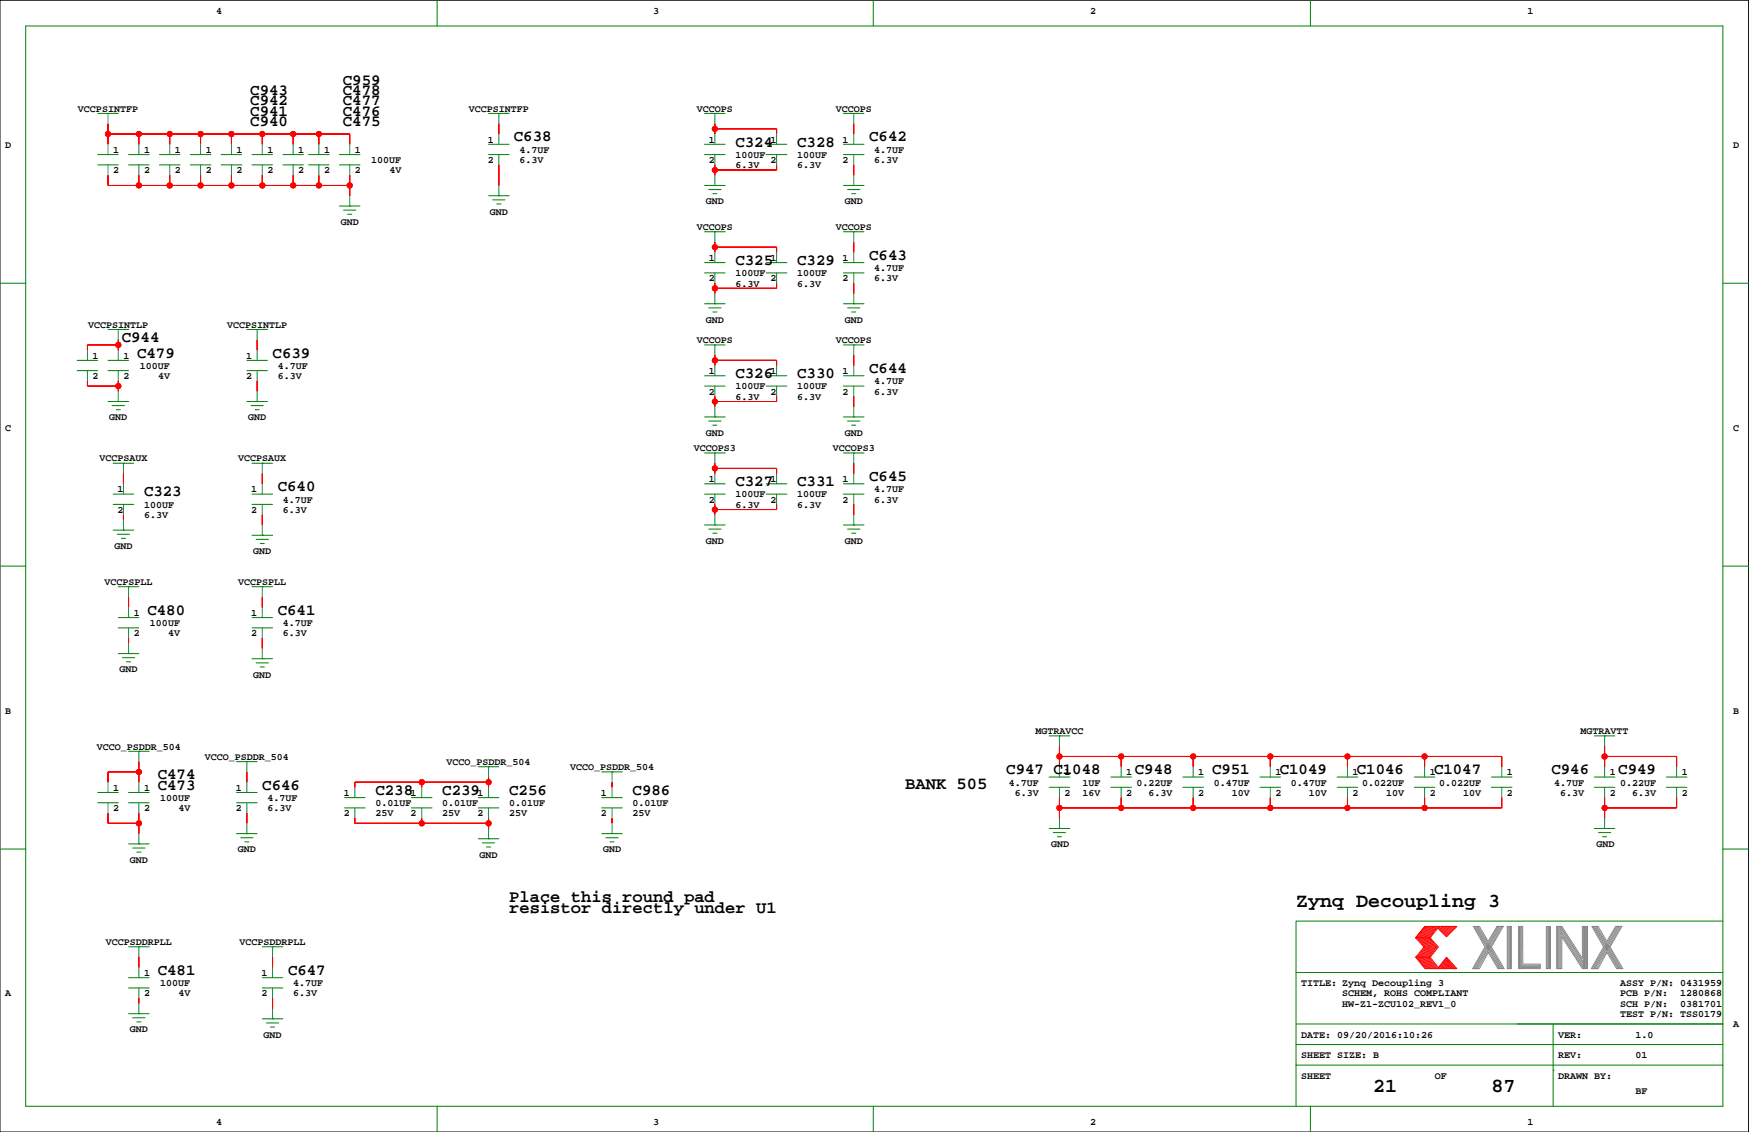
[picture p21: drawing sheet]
<svg xmlns="http://www.w3.org/2000/svg" width="432mm" height="279mm" viewBox="0 0 432 279" stroke-linecap="round" stroke-linejoin="round" font-family="sans-serif">
<defs><g id="words">
<g font-size="4.9">
<text x="320" y="223.9">Zynq Decoupling 3</text>
<text x="339" y="269.6">21</text>
<text x="368.2" y="269.6">87</text>
</g>
<g font-size="4.2">
<text x="223.5" y="194.8">BANK 505</text>
<text x="125.7" y="222.7">Place this round pad</text>
<text x="125.7" y="225.3">resistor directly under U1</text>
</g>
<g font-size="3.9">
<text x="61.8" y="23.5">C943</text>
<text x="84.6" y="23.5">C478</text>
<text x="84.6" y="21">C959</text>
<text x="61.8" y="28.6">C941</text>
<text x="61.8" y="26">C942</text>
<text x="84.6" y="28.6">C476</text>
<text x="84.6" y="26">C477</text>
<text x="61.8" y="31.1">C940</text>
<text x="84.6" y="31.1">C475</text>
<text x="126.9" y="34.9">C638</text>
<text x="214.6" y="34.9">C642</text>
<text x="181.6" y="36.2">C324</text>
<text x="196.8" y="36.2">C328</text>
<text x="181.6" y="65.4">C325</text>
<text x="196.8" y="65.4">C329</text>
<text x="214.6" y="64.1">C643</text>
<text x="30" y="84.4">C944</text>
<text x="33.9" y="88.3">C479</text>
<text x="67.3" y="88.3">C639</text>
<text x="181.6" y="93.3">C326</text>
<text x="196.8" y="93.3">C330</text>
<text x="214.6" y="92.1">C644</text>
<text x="181.6" y="120">C327</text>
<text x="196.8" y="120">C331</text>
<text x="214.6" y="118.7">C645</text>
<text x="35.6" y="122.5">C323</text>
<text x="68.6" y="121.3">C640</text>
<text x="36.4" y="151.7">C480</text>
<text x="68.6" y="151.7">C641</text>
<text x="248.4" y="191.1">C947 C1048</text>
<text x="280.2" y="191.1">C948</text>
<text x="299.2" y="191.1">C951</text>
<text x="315.9" y="191.1">C1049</text>
<text x="335" y="191.1">C1046</text>
<text x="354" y="191.1">C1047</text>
<text x="383" y="191.1">C946</text>
<text x="399.5" y="191.1">C949</text>
<text x="38.9" y="194.9">C473</text>
<text x="38.9" y="192.4">C474</text>
<text x="64.8" y="194.9">C646</text>
<text x="92.7" y="196.2">C238</text>
<text x="109.2" y="196.2">C239</text>
<text x="125.7" y="196.2">C256</text>
<text x="156.2" y="196.2">C986</text>
<text x="38.9" y="240.6">C481</text>
<text x="71.1" y="240.6">C647</text>
</g>
<g font-size="2.5">
<text x="53.3" y="3.4">4</text>
<text x="161.3" y="3.4">3</text>
<text x="269.2" y="3.4">2</text>
<text x="377.1" y="3.4">1</text>
<text x="19.3" y="27.6">VCCPSINTFP</text>
<text x="115.8" y="27.6">VCCPSINTFP</text>
<text x="172" y="27.6">VCCOPS</text>
<text x="206.3" y="27.6">VCCOPS</text>
<text x="120.4" y="35.2">1</text>
<text x="175" y="35.2">1</text>
<text x="190.2" y="35.2">1</text>
<text x="208" y="35.2">1</text>
<text x="1.3" y="36.4">D</text>
<text x="27.9" y="37.7">1</text>
<text x="35.6" y="37.7">1</text>
<text x="43.2" y="37.7">1</text>
<text x="50.8" y="37.7">1</text>
<text x="58.4" y="37.7">1</text>
<text x="66" y="37.7">1</text>
<text x="73.6" y="37.7">1</text>
<text x="80" y="37.7">1</text>
<text x="87.6" y="37.7">1</text>
<text x="91.6" y="40.3">100UF</text>
<text x="120.4" y="40.3">2</text>
<text x="128.2" y="37.7">4.7UF</text>
<text x="128.2" y="40.3">6.3V</text>
<text x="175" y="40.3">2</text>
<text x="181.6" y="39">100UF</text>
<text x="181.6" y="41.5">6.3V</text>
<text x="190.2" y="40.3">2</text>
<text x="196.8" y="41.5">6.3V</text>
<text x="196.8" y="39">100UF</text>
<text x="208" y="40.3">2</text>
<text x="215.9" y="40.3">6.3V</text>
<text x="215.9" y="37.7">4.7UF</text>
<text x="427.9" y="36.4">D</text>
<text x="27.9" y="42.8">2</text>
<text x="35.6" y="42.8">2</text>
<text x="43.2" y="42.8">2</text>
<text x="50.8" y="42.8">2</text>
<text x="58.4" y="42.8">2</text>
<text x="66" y="42.8">2</text>
<text x="73.6" y="42.8">2</text>
<text x="80" y="42.8">2</text>
<text x="87.6" y="42.8">2</text>
<text x="96.1" y="42.8">4V</text>
<text x="120.9" y="53">GND</text>
<text x="174.3" y="50.4">GND</text>
<text x="208.5" y="50.4">GND</text>
<text x="84.1" y="55.5">GND</text>
<text x="172" y="56.8">VCCOPS</text>
<text x="206.3" y="56.8">VCCOPS</text>
<text x="175" y="64.4">1</text>
<text x="190.2" y="64.4">1</text>
<text x="208" y="64.4">1</text>
<text x="175" y="69.5">2</text>
<text x="181.6" y="70.7">6.3V</text>
<text x="181.6" y="68.2">100UF</text>
<text x="190.2" y="69.5">2</text>
<text x="196.8" y="68.2">100UF</text>
<text x="196.8" y="70.7">6.3V</text>
<text x="208" y="69.5">2</text>
<text x="215.9" y="66.9">4.7UF</text>
<text x="215.9" y="69.5">6.3V</text>
<text x="21.8" y="80.9">VCCPSINTLP</text>
<text x="56.1" y="80.9">VCCPSINTLP</text>
<text x="174.3" y="79.6">GND</text>
<text x="208.5" y="79.6">GND</text>
<text x="22.9" y="88.5">1</text>
<text x="30.5" y="88.5">1</text>
<text x="60.7" y="88.5">1</text>
<text x="172" y="84.7">VCCOPS</text>
<text x="206.3" y="84.7">VCCOPS</text>
<text x="22.9" y="93.6">2</text>
<text x="30.5" y="93.6">2</text>
<text x="34.5" y="91">100UF</text>
<text x="39" y="93.6">4V</text>
<text x="60.7" y="93.6">2</text>
<text x="68.6" y="93.6">6.3V</text>
<text x="68.6" y="91">4.7UF</text>
<text x="175" y="92.3">1</text>
<text x="190.2" y="92.3">1</text>
<text x="208" y="92.3">1</text>
<text x="215.9" y="94.9">4.7UF</text>
<text x="175" y="97.4">2</text>
<text x="181.6" y="96.1">100UF</text>
<text x="181.6" y="98.7">6.3V</text>
<text x="190.2" y="97.4">2</text>
<text x="196.8" y="98.7">6.3V</text>
<text x="196.8" y="96.1">100UF</text>
<text x="208" y="97.4">2</text>
<text x="215.9" y="97.4">6.3V</text>
<text x="1.3" y="106.3">C</text>
<text x="27" y="103.7">GND</text>
<text x="61.3" y="103.7">GND</text>
<text x="174.3" y="107.5">GND</text>
<text x="208.5" y="107.5">GND</text>
<text x="427.9" y="106.3">C</text>
<text x="24.5" y="113.9">VCCPSAUX</text>
<text x="58.8" y="113.9">VCCPSAUX</text>
<text x="171.3" y="111.4">VCCOPS3</text>
<text x="205.6" y="111.4">VCCOPS3</text>
<text x="175" y="119">1</text>
<text x="190.2" y="119">1</text>
<text x="208" y="119">1</text>
<text x="29" y="121.5">1</text>
<text x="35.6" y="125.3">100UF</text>
<text x="62" y="121.5">1</text>
<text x="69.8" y="124.1">4.7UF</text>
<text x="175" y="124.1">2</text>
<text x="181.6" y="125.3">6.3V</text>
<text x="181.6" y="122.8">100UF</text>
<text x="190.2" y="124.1">2</text>
<text x="196.8" y="122.8">100UF</text>
<text x="196.8" y="125.3">6.3V</text>
<text x="208" y="124.1">2</text>
<text x="215.9" y="121.5">4.7UF</text>
<text x="215.9" y="124.1">6.3V</text>
<text x="29" y="126.6">2</text>
<text x="35.6" y="127.9">6.3V</text>
<text x="62" y="126.6">2</text>
<text x="69.8" y="126.6">6.3V</text>
<text x="28.3" y="135.5">GND</text>
<text x="62.5" y="136.8">GND</text>
<text x="174.3" y="134.2">GND</text>
<text x="208.5" y="134.2">GND</text>
<text x="25.8" y="144.4">VCCPSPLL</text>
<text x="58.8" y="144.4">VCCPSPLL</text>
<text x="33" y="152">1</text>
<text x="37" y="154.5">100UF</text>
<text x="62" y="152">1</text>
<text x="69.8" y="154.5">4.7UF</text>
<text x="33" y="157.1">2</text>
<text x="41.5" y="157.1">4V</text>
<text x="62" y="157.1">2</text>
<text x="69.8" y="157.1">6.3V</text>
<text x="29.5" y="166">GND</text>
<text x="62.5" y="167.2">GND</text>
<text x="1.3" y="176.1">B</text>
<text x="427.9" y="176.1">B</text>
<text x="23.9" y="185">VCCO_PSDDR_504</text>
<text x="255.6" y="181.2">MGTRAVCC</text>
<text x="390.2" y="181.2">MGTRAVTT</text>
<text x="50.6" y="187.5">VCCO_PSDDR_504</text>
<text x="110.3" y="188.8">VCCO_PSDDR_504</text>
<text x="140.7" y="190.1">VCCO_PSDDR_504</text>
<text x="262.8" y="191.4">1</text>
<text x="278.1" y="191.4">1</text>
<text x="295.8" y="191.4">1</text>
<text x="314.9" y="191.4">1</text>
<text x="333.9" y="191.4">1</text>
<text x="353" y="191.4">1</text>
<text x="372" y="191.4">1</text>
<text x="397.4" y="191.4">1</text>
<text x="415.2" y="191.4">1</text>
<text x="27.9" y="195.2">1</text>
<text x="35.6" y="195.2">1</text>
<text x="39.6" y="197.7">100UF</text>
<text x="58.2" y="195.2">1</text>
<text x="66" y="197.7">4.7UF</text>
<text x="84.9" y="196.4">1</text>
<text x="101.4" y="196.4">1</text>
<text x="117.9" y="196.4">1</text>
<text x="148.3" y="196.4">1</text>
<text x="249.1" y="193.9">4.7UF</text>
<text x="250.6" y="196.4">6.3V</text>
<text x="262.8" y="196.4">2</text>
<text x="267.3" y="193.9">1UF</text>
<text x="267.3" y="196.4">16V</text>
<text x="278.1" y="196.4">2</text>
<text x="280.6" y="193.9">0.22UF</text>
<text x="283.6" y="196.4">6.3V</text>
<text x="295.8" y="196.4">2</text>
<text x="299.6" y="193.9">0.47UF</text>
<text x="304.1" y="196.4">10V</text>
<text x="314.9" y="196.4">2</text>
<text x="318.7" y="193.9">0.47UF</text>
<text x="323.1" y="196.4">10V</text>
<text x="333.9" y="196.4">2</text>
<text x="336.3" y="193.9">0.022UF</text>
<text x="342.2" y="196.4">10V</text>
<text x="353" y="196.4">2</text>
<text x="355.3" y="193.9">0.022UF</text>
<text x="361.2" y="196.4">10V</text>
<text x="372" y="196.4">2</text>
<text x="383.7" y="193.9">4.7UF</text>
<text x="385.1" y="196.4">6.3V</text>
<text x="397.4" y="196.4">2</text>
<text x="400" y="193.9">0.22UF</text>
<text x="402.9" y="196.4">6.3V</text>
<text x="415.2" y="196.4">2</text>
<text x="27.9" y="200.2">2</text>
<text x="35.6" y="200.2">2</text>
<text x="44.1" y="200.2">4V</text>
<text x="58.2" y="200.2">2</text>
<text x="66" y="200.2">6.3V</text>
<text x="84.9" y="201.5">2</text>
<text x="92.7" y="201.5">25V</text>
<text x="92.7" y="199">0.01UF</text>
<text x="101.4" y="201.5">2</text>
<text x="109.2" y="199">0.01UF</text>
<text x="109.2" y="201.5">25V</text>
<text x="117.9" y="201.5">2</text>
<text x="125.7" y="201.5">25V</text>
<text x="125.7" y="199">0.01UF</text>
<text x="148.3" y="201.5">2</text>
<text x="156.2" y="199">0.01UF</text>
<text x="156.2" y="201.5">25V</text>
<text x="259.5" y="209.1">GND</text>
<text x="394.1" y="209.1">GND</text>
<text x="32.1" y="212.9">GND</text>
<text x="58.7" y="210.4">GND</text>
<text x="118.4" y="211.7">GND</text>
<text x="148.9" y="210.4">GND</text>
<text x="26.1" y="233.3">VCCPSDDRPLL</text>
<text x="59.1" y="233.3">VCCPSDDRPLL</text>
<text x="1.3" y="245.9">A</text>
<text x="35.6" y="245.9">2</text>
<text x="35.6" y="240.9">1</text>
<text x="39.6" y="243.4">100UF</text>
<text x="44.1" y="245.9">4V</text>
<text x="64.5" y="240.9">1</text>
<text x="64.5" y="245.9">2</text>
<text x="72.4" y="243.4">4.7UF</text>
<text x="72.4" y="245.9">6.3V</text>
<text x="321.2" y="243.4">TITLE: Zynq Decoupling 3</text>
<text x="331.4" y="245.9">SCHEM, ROHS COMPLIANT</text>
<text x="400" y="245.9">PCB P/N:</text>
<text x="400" y="243.4">ASSY P/N: 0431959</text>
<text x="414.8" y="245.9">1280868</text>
<text x="331.4" y="248.5">HW-Z1-ZCU102_REV1_0</text>
<text x="400" y="251">TEST P/N: TSS0179</text>
<text x="400" y="248.5">SCH P/N:</text>
<text x="414.8" y="248.5">0381701</text>
<text x="32.1" y="254.8">GND</text>
<text x="65.1" y="256.1">GND</text>
<text x="321.2" y="256.1">DATE: 09/20/2016:10:26</text>
<text x="384.7" y="256.1">VER:</text>
<text x="403.8" y="256.1">1.0</text>
<text x="427.9" y="253.6">A</text>
<text x="321.2" y="261.2">SHEET SIZE: B</text>
<text x="384.7" y="261.2">REV:</text>
<text x="403.8" y="261.2">01</text>
<text x="321.2" y="266.3">SHEET</text>
<text x="354.2" y="266.3">OF</text>
<text x="384.7" y="266.3">DRAWN BY:</text>
<text x="403.8" y="270.1">BF</text>
<text x="53.3" y="277.7">4</text>
<text x="161.3" y="277.7">3</text>
<text x="269.2" y="277.7">2</text>
<text x="377.1" y="277.7">1</text>
</g>
</g></defs>
<path d="M0 .1h431.7v279.3h-431.7z" fill="none" stroke="#000" stroke-width=".25"/>
<g fill="none" stroke="#008000" stroke-width=".25">
<path d="M6.3 6.4h419.1v266.7h-419.1zM107.9 .1v6.3M215.6 .1v6.3M323.5 .1v6.3M24.1 28h5.1M24.1 38.2h5.1M26.7 28h.1M31.7 38.2h5.1M39.4 38.2h5M47 38.2h5.1M54.6 38.2h5.1M62.2 38.2h5.1"/>
<path d="M69.8 38.2h5.1M76.2 38.2h5.1M83.8 38.2h5.1M120.6 28h5.1M120.6 38.2h5.1M120.6 35.6h5.1M123.2 28h.1M174 28h5M174 38.2h5M174 35.6h5M176.5 28h.1M189.2 38.2h5.1"/>
<path d="M189.2 35.6h5.1M208.2 28h5.1M208.2 38.2h5.1M208.2 35.6h5.1M210.8 28h.1M24.1 40.7h5.1M31.7 40.7h5.1M39.4 40.7h5M47 40.7h5.1M54.6 40.7h5.1M62.2 40.7h5.1M69.8 40.7h5.1"/>
<path d="M76.2 40.7h5.1M83.8 50.9h5.1M83.8 40.7h5.1M84.8 51.9h3.1M85.8 52.9h1M86.3 50.9h.1M120.6 48.3h5.1M121.6 49.3h3.1M122.7 50.3h1M123.2 48.3h.1M174 57.2h5M174 45.8h5"/>
<path d="M175 46.8h3M176 47.8h1M176.5 57.2h.1M176.5 45.8h.1M208.2 57.2h5.1M208.2 45.8h5.1M209.2 46.8h3.1M210.3 47.8h1M210.8 45.8h.1M210.8 57.2h.1M0 69.9h6.3M174 75h5"/>
<path d="M174 67.4h5M174 64.8h5M175 76h3M176 77h1M176.5 75h.1M189.2 67.4h5.1M189.2 64.8h5.1M208.2 75h5.1M208.2 67.4h5.1M208.2 64.8h5.1M209.2 76h3.1M210.3 77h1"/>
<path d="M210.8 75h.1M425.4 69.9h6.3M19 91.5h5.1M19 88.9h5.1M26.7 81.3h5M26.7 91.5h5M26.7 88.9h5M26.7 99.1h5M29.2 81.3h.1M29.2 99.1h.1M60.9 81.3h5.1M60.9 91.5h5.1"/>
<path d="M60.9 88.9h5.1M60.9 99.1h5.1M63.5 99.1h.1M63.5 81.3h.1M174 85.1h5M174 95.3h5M174 92.8h5M176.5 85.1h.1M189.2 95.3h5.1M189.2 92.8h5.1M208.2 85.1h5.1M208.2 95.3h5.1"/>
<path d="M208.2 92.8h5.1M210.8 85.1h.1M27.7 100.1h3M27.9 114.3h5.1M28.7 101.1h1M30.5 114.3h.1M62 100.1h3M62.2 114.3h5.1M63 101.1h1M64.8 114.3h.1M174 111.8h5M174 102.9h5"/>
<path d="M174 119.4h5M175 103.9h3M176 104.9h1M176.5 111.8h.1M176.5 102.9h.1M189.2 119.4h5.1M208.2 111.8h5.1M208.2 102.9h5.1M208.2 119.4h5.1M209.2 103.9h3.1M210.3 104.9h1M210.8 102.9h.1"/>
<path d="M210.8 111.8h.1M0 139.7h6.3M27.9 130.8h5.1M27.9 124.5h5.1M27.9 122h5.1M28.9 131.9h3.1M30 132.9h1M30.5 130.8h.1M62.2 124.5h5.1M62.2 122h5.1M62.2 132.1h5.1M63.2 133.1h3.1"/>
<path d="M64.2 134.1h1.1M64.8 132.1h.1M174 122h5M174 129.6h5M175 130.6h3M176 131.6h1M176.5 129.6h.1M189.2 122h5.1M208.2 122h5.1M208.2 129.6h5.1M209.2 130.6h3.1M210.3 131.6h1"/>
<path d="M210.8 129.6h.1M425.4 139.7h6.3M29.2 144.8h5.1M29.2 155h5.1M29.2 152.4h5.1M31.7 144.8h.1M62.2 144.8h5.1M62.2 155h5.1M62.2 152.4h5.1M64.8 144.8h.1M29.2 161.3h5.1M30.2 162.3h3.1"/>
<path d="M31.2 163.3h1.1M31.7 161.3h.1M62.2 162.6h5.1M63.2 163.6h3.1M64.2 164.6h1.1M64.8 162.6h.1M24.1 198.1h5.1M24.1 195.6h5.1M31.7 185.4h5.1M31.7 198.1h5.1M31.7 195.6h5.1M34.3 185.4h.1"/>
<path d="M58.4 198.1h5.1M58.4 195.6h5.1M58.4 188h5.1M60.9 188h.1M85.1 199.4h5M85.1 196.9h5M101.6 199.4h5.1M101.6 196.9h5.1M118.1 189.3h5.1M118.1 199.4h5.1M118.1 196.9h5.1M120.6 189.3h.1"/>
<path d="M148.6 190.5h5M148.6 199.4h5M148.6 196.9h5M151.1 190.5h.1M259 194.3h5.1M259 191.8h5.1M259 181.6h5.1M261.6 181.6h.1M274.3 194.3h5M274.3 191.8h5M292 194.3h5.1M292 191.8h5.1"/>
<path d="M311.1 194.3h5.1M311.1 191.8h5.1M330.1 194.3h5.1M330.1 191.8h5.1M349.2 194.3h5M349.2 191.8h5M368.2 194.3h5.1M368.2 191.8h5.1M393.6 194.3h5.1M393.6 191.8h5.1M393.6 181.6h5.1M396.1 181.6h.1"/>
<path d="M411.4 194.3h5.1M411.4 191.8h5.1M0 209.6h6.3M31.7 208.3h5.1M32.8 209.3h3M33.8 210.3h1M34.3 208.3h.1M58.4 205.8h5.1M59.4 206.8h3.1M60.4 207.8h1.1M60.9 205.8h.1M118.1 207h5.1"/>
<path d="M119.1 208h3M120.1 209.1h1M120.6 207h.1M148.6 205.8h5M149.6 206.8h3M150.6 207.8h1M151.1 205.8h.1M259 204.5h5.1M260 205.5h3.1M261.1 206.5h1M261.6 204.5h.1M393.6 204.5h5.1"/>
<path d="M394.6 205.5h3.1M395.6 206.5h1.1M396.1 204.5h.1M425.4 209.6h6.3M31.7 233.7h5.1M34.3 233.7h.1M64.8 233.7h5M67.3 233.7h.1M425.4 227.3h-105.4v35.6M31.7 250.2h5.1M31.7 243.8h5.1M31.7 241.3h5.1"/>
<path d="M32.8 251.2h3M33.8 252.2h1M34.3 250.2h.1M64.8 243.8h5M64.8 241.3h5M64.8 251.5h5M65.8 252.5h3M66.8 253.5h1M67.3 251.5h.1M320 257.8h105.4M320 252.7h105.4M320 240h105.4"/>
<path d="M383.5 252.7v20.4M107.9 273.1v6.3M215.6 273.1v6.3M320 262.9v10.2M320 262.9h105.4M323.5 273.1v6.3M383.5 264.2h.1"/>
</g>
<g fill="none" stroke="#f00" stroke-width=".25">
<path d="M26.7 30.5v5.1M26.7 33.1h59.6v2.5M34.3 33.1v2.5M41.9 33.1v2.5M49.5 33.1v2.5M57.1 33.1v2.5M64.8 33.1v2.5M72.4 33.1v2.5M78.7 33.1v2.5M123.2 30.5v2.6M176.5 30.5v2.6M176.5 31.8h15.2v1.3"/>
<path d="M210.8 30.5v2.6M26.7 43.2v2.6h59.6M34.3 43.2v2.6M41.9 43.2v2.6M49.5 43.2v2.6M57.1 43.2v2.6M64.8 43.2v2.6M72.4 43.2v2.6M78.7 43.2v2.6M86.3 43.2v5.1M123.2 40.7v5.1M176.5 40.7v2.5"/>
<path d="M176.5 59.7v2.6M191.7 40.7v1.3h-15.2M210.8 40.7v2.5M210.8 59.7v2.6M176.5 69.9v2.5M176.5 61h15.2v1.3M191.7 69.9v1.3h-15.2M210.8 69.9v2.5M21.6 94v1.3h7.6M29.2 85.1h-7.6v1.3M29.2 83.9v2.5M29.2 94v2.6"/>
<path d="M63.5 83.9v2.5M63.5 94v2.6M176.5 87.7v2.5M176.5 97.8v2.6M176.5 88.9h15.2v1.3M191.7 97.8v1.3h-15.2M210.8 87.7v2.5M210.8 97.8v2.6M30.5 116.9v2.5M64.8 116.9v2.5M176.5 114.3v2.6M176.5 115.6h15.2v1.3"/>
<path d="M210.8 114.3v2.6M30.5 127v1.3M64.8 127v2.6M176.5 124.5v2.5M191.7 124.5v1.3h-15.2M210.8 124.5v2.5M31.7 147.3v2.6M31.7 157.5v1.3M64.8 147.3v2.6M64.8 157.5v2.5M34.3 188v5.1M34.3 190.5h-7.6v2.6"/>
<path d="M60.9 190.5v2.6M104.1 193.1v1.2M120.6 191.8v2.5M120.6 193.1h-33v1.2M151.1 193.1v1.2M261.6 186.7h109.2v2.6M261.6 184.2v5.1M261.6 196.9v5M276.8 186.7v2.6M276.8 196.9v2.5M294.6 186.7v2.6M294.6 196.9v2.5"/>
<path d="M313.6 186.7v2.6M313.6 196.9v2.5M332.7 186.7v2.6M332.7 196.9v2.5M351.7 186.7v2.6M351.7 196.9v2.5M370.8 196.9v2.5h-109.2M396.1 184.2v5.1M396.1 196.9v5M396.1 186.7h17.8v2.6M413.9 196.9v2.5h-17.8M26.7 200.7v2.5h7.6"/>
<path d="M34.3 200.7v5.1M60.9 200.7v2.5M87.6 201.9v1.3h33M104.1 201.9v1.3M120.6 201.9v2.6M151.1 201.9v1.3M34.3 236.2v2.6M67.3 236.2v2.6M349.5 236.3h3.6M349.9 231.5l1.9 2.2-2 2.6 2.2 2.8M350.1 236.3l2.2 2.8M350.2 231.5l1.9 2.3-2 2.5"/>
<path d="M350.4 236.3l2.2 2.8M350.5 231.5l1.9 2.3-2 2.5M350.6 236.3l2.3 2.7M350.8 231.5l1.9 2.3-2 2.5M351 236.3l2.2 2.8M351.1 231.5l1.9 2.3-2 2.5M351.3 236.3l2.2 2.8M351.4 231.5l1.9 2.3-2 2.5M351.6 236.3l2.2 2.8M351.7 231.5l1.9 2.2M351.8 228.7l-2.3 2.8 2.3-2.8h7.9l-2.6 2.5-2.1-2.1-1.9 2.4 2 2.2-2 2.6 2 2.5 2-2.5 2.6 2.8h-7.9l-2.3-2.8M351.9 236.3l2.2 2.8"/>
<path d="M352 231.5l1.9 2.2M352.1 228.7l-2.2 2.7M352.2 236.3l2.2 2.8M352.3 231.5l1.9 2.3-2 2.5M352.4 228.7l-2.2 2.7M352.5 236.3l2.2 2.8M352.6 231.5l1.9 2.2M352.7 228.7l-2.2 2.7M352.8 236.3l2.2 2.8M352.8 231.5l2 2.2M353 228.7l-2.2 2.7M353.1 231.5h-3.6l2.1 2.2-2.1 2.6"/>
<path d="M353.2 228.7l-2.1 2.7M353.6 233.8l-2 2.5M353.6 228.7l-2.2 2.7M353.8 228.7l-2.1 2.7M353.9 233.8l-1.9 2.4M354.1 228.7l-2.1 2.7M354.4 228.7l-2.1 2.7M354.5 233.8l-2 2.5M354.7 228.7l-2.1 2.7M354.8 233.8l-2 2.5M355 228.7l-2.1 2.7M355.2 238.8l.2 .3"/>
<path d="M355.3 238.6l.4 .5M355.4 228.7l-.4 .4M355.4 238.4l.6 .7M355.6 238.3l.7 .8M355.7 238.1l.9 1M355.7 228.7l-.5 .5M355.9 237.9l1 1.2M356 237.8l1.2 1.3M356.1 228.7l-.8 .7M356.1 237.6l1.4 1.4M356.3 237.4l1.5 1.7M356.4 237.2l1.6 1.9"/>
<path d="M356.5 228.7l-1 .9M356.5 237.1l1.8 2M356.7 236.9l1.9 2.2M356.8 236.7l2.1 2.4M356.8 228.7l-1.1 1.1M356.9 236.6l2.3 2.5M357.1 236.5l2.3 2.6M357.2 228.7l-1.3 1.2M357.5 228.7l-1.4 1.4M357.8 228.7l-1.6 1.6M358.2 228.7l-1.8 1.7M358.5 228.7l-1.9 1.9"/>
<path d="M359 228.7l-2.2 2.1M359.3 228.7l-2.3 2.3M34.3 246.4v1.3M67.3 246.4v2.5"/>
<circle cx="26.7" cy="33.1" r=".63"/>
<circle cx="34.3" cy="33.1" r=".63"/>
<circle cx="41.9" cy="33.1" r=".63"/>
<circle cx="49.5" cy="33.1" r=".63"/>
<circle cx="57.1" cy="33.1" r=".63"/>
<circle cx="64.8" cy="33.1" r=".63"/>
<circle cx="72.4" cy="33.1" r=".63"/>
<circle cx="78.7" cy="33.1" r=".63"/>
<circle cx="176.5" cy="31.8" r=".63"/>
<circle cx="34.3" cy="45.8" r=".63"/>
<circle cx="41.9" cy="45.8" r=".63"/>
<circle cx="49.5" cy="45.8" r=".63"/>
<circle cx="57.1" cy="45.8" r=".63"/>
<circle cx="64.8" cy="45.8" r=".63"/>
<circle cx="72.4" cy="45.8" r=".63"/>
<circle cx="78.7" cy="45.8" r=".63"/>
<circle cx="86.3" cy="45.8" r=".63"/>
<circle cx="176.5" cy="42" r=".63"/>
<circle cx="176.5" cy="61" r=".63"/>
<circle cx="176.5" cy="71.2" r=".63"/>
<circle cx="29.2" cy="95.3" r=".63"/>
<circle cx="29.2" cy="85.1" r=".63"/>
<circle cx="176.5" cy="88.9" r=".63"/>
<circle cx="176.5" cy="99.1" r=".63"/>
<circle cx="176.5" cy="115.6" r=".63"/>
<circle cx="176.5" cy="125.8" r=".63"/>
<circle cx="34.3" cy="190.5" r=".63"/>
<circle cx="104.1" cy="193.1" r=".63"/>
<circle cx="120.6" cy="193.1" r=".63"/>
<circle cx="261.6" cy="199.4" r=".63"/>
<circle cx="261.6" cy="186.7" r=".63"/>
<circle cx="276.8" cy="199.4" r=".63"/>
<circle cx="276.8" cy="186.7" r=".63"/>
<circle cx="294.6" cy="186.7" r=".63"/>
<circle cx="294.6" cy="199.4" r=".63"/>
<circle cx="313.6" cy="199.4" r=".63"/>
<circle cx="313.6" cy="186.7" r=".63"/>
<circle cx="332.7" cy="186.7" r=".63"/>
<circle cx="332.7" cy="199.4" r=".63"/>
<circle cx="351.7" cy="199.4" r=".63"/>
<circle cx="351.7" cy="186.7" r=".63"/>
<circle cx="396.1" cy="199.4" r=".63"/>
<circle cx="396.1" cy="186.7" r=".63"/>
<circle cx="34.3" cy="203.2" r=".63"/>
<circle cx="104.1" cy="203.2" r=".63"/>
<circle cx="120.6" cy="203.2" r=".63"/>
</g>
<g fill="none" stroke="#848684" stroke-width=".25">
<path d="M364 228.7l6.1 10.4M364.3 228.7l6.1 10.4M364.6 228.7l6.1 10.4M364.9 228.7l6.1 10.4M367.4 232.3l-2.1-3.6h-1.6l2.9 5-3 5.4h1.7l2.1-4 2.4 4h1.6l-3.2-5.4M369.6 228.7l-2.2 3.6M369.8 228.7l-5.9 10.4M370.2 228.7l-6 10.4M370.5 228.7l-6 10.4M370.8 228.7l-6 10.4M371.1 228.7h-1.5h1.5l-2.9 5M372.1 228.7h1v10.4h-1z"/>
<path d="M372.4 228.7v10.4M372.6 228.7v10.4M372.9 228.7v10.4M374.9 228.7h1v9.3h4.3v1.1h-5.3zM375.1 228.7v10.4M375.4 228.7v10.4M375.7 228.7v10.4M375.7 238.2h4.5M375.7 238.5h4.5M375.7 238.8h4.5M381.8 228.7h1v10.4h-1zM382 228.7v10.4"/>
<path d="M382.3 228.7v10.4M382.5 228.7v10.4M384.3 228.7h1.3l5.1 7.8v-7.8h1.2v10.4h-1.2l-5.1-7.9v7.9h-1.3zM384.5 228.7v10.4M384.8 228.7v10.4M385.1 228.7v10.4M385.3 228.7v10.4M385.3 230.3l5.6 8.7M385.3 229.8l5.6 8.7M385.3 229.2l5.6 8.7M385.3 228.8l5.6 8.7M390.9 228.7v10.4"/>
<path d="M391.2 228.7v10.4M391.5 228.7v10.4M391.7 228.6v10.4M393.3 228.7l6.1 10.4M393.6 228.7l6.1 10.4M393.9 228.7l6.1 10.4M394.2 228.7l6.1 10.4M396.7 232.3l-2.1-3.6h-1.6l2.9 5-3 5.4M397.5 233.7l3.2 5.4h-1.6l-2.4-4-2.2 4h-1.6M398.9 228.7l-2.2 3.6M399.1 228.7l-6 10.4M399.4 228.7l-5.9 10.4"/>
<path d="M399.7 228.7l-5.9 10.4M400.1 228.7l-6 10.4M400.4 228.7h-1.5h1.5l-2.9 5"/>
</g>
<g fill="none" stroke="#008080" stroke-width=".25">
<path d="M26.7 28v2.5M26.7 35.6v2.6M34.3 35.6v2.6M41.9 35.6v2.6M49.5 35.6v2.6M57.1 35.6v2.6M64.8 35.6v2.6M72.4 35.6v2.6M78.7 35.6v2.6M86.3 35.6v2.6M123.2 28v2.5M123.2 33.1v2.5"/>
<path d="M123.2 38.2v2.5M176.5 28v2.5M176.5 33.1v2.5M176.5 38.2v2.5M191.7 33.1v2.5M191.7 38.2v2.5M210.8 28v2.5M210.8 33.1v2.5M210.8 38.2v2.5M26.7 40.7v2.5M34.3 40.7v2.5M41.9 40.7v2.5"/>
<path d="M49.5 40.7v2.5M57.1 40.7v2.5M64.8 40.7v2.5M72.4 40.7v2.5M78.7 40.7v2.5M86.3 40.7v2.5M86.3 48.3v2.6M123.2 45.8v2.5M176.5 43.2v2.6M176.5 57.2v2.5M210.8 43.2v2.6M210.8 57.2v2.5"/>
<path d="M176.5 62.3v2.5M176.5 67.4v2.5M176.5 72.4v2.6M191.7 62.3v2.5M191.7 67.4v2.5M210.8 62.3v2.5M210.8 67.4v2.5M210.8 72.4v2.6M21.6 86.4v2.5M21.6 91.5v2.5M29.2 81.3v2.6M29.2 86.4v2.5"/>
<path d="M29.2 91.5v2.5M29.2 96.6v2.5M63.5 81.3v2.6M63.5 86.4v2.5M63.5 91.5v2.5M63.5 96.6v2.5M176.5 85.1v2.6M176.5 90.2v2.6M176.5 95.3v2.5M191.7 90.2v2.6M191.7 95.3v2.5M210.8 85.1v2.6"/>
<path d="M210.8 90.2v2.6M210.8 95.3v2.5M30.5 114.3v2.6M30.5 119.4v2.6M64.8 114.3v2.6M64.8 119.4v2.6M176.5 100.4v2.5M176.5 111.8v2.5M176.5 116.9v2.5M191.7 116.9v2.5M210.8 100.4v2.5M210.8 111.8v2.5"/>
<path d="M210.8 116.9v2.5M30.5 124.5v2.5M30.5 128.3v2.5M64.8 124.5v2.5M64.8 129.6v2.5M176.5 122v2.5M176.5 127v2.6M191.7 122v2.5M210.8 122v2.5M210.8 127v2.6M31.7 144.8v2.5M31.7 149.9v2.5"/>
<path d="M31.7 155v2.5M31.7 158.8v2.5M64.8 144.8v2.5M64.8 149.9v2.5M64.8 155v2.5M64.8 160v2.6M26.7 193.1v2.5M26.7 198.1v2.6M34.3 185.4v2.6M34.3 193.1v2.5M34.3 198.1v2.6M60.9 188v2.5"/>
<path d="M60.9 193.1v2.5M60.9 198.1v2.6M87.6 194.3v2.6M87.6 199.4v2.5M104.1 194.3v2.6M104.1 199.4v2.5M120.6 189.3v2.5M120.6 194.3v2.6M120.6 199.4v2.5M151.1 190.5v2.6M151.1 194.3v2.6M151.1 199.4v2.5"/>
<path d="M261.6 181.6v2.6M261.6 189.3v2.5M261.6 194.3v2.6M276.8 189.3v2.5M276.8 194.3v2.6M294.6 189.3v2.5M294.6 194.3v2.6M313.6 189.3v2.5M313.6 194.3v2.6M332.7 189.3v2.5M332.7 194.3v2.6M351.7 189.3v2.5"/>
<path d="M351.7 194.3v2.6M370.8 189.3v2.5M370.8 194.3v2.6M396.1 181.6v2.6M396.1 189.3v2.5M396.1 194.3v2.6M413.9 189.3v2.5M413.9 194.3v2.6M34.3 205.8v2.5M60.9 203.2v2.6M120.6 204.5v2.5M151.1 203.2v2.6"/>
<path d="M261.6 201.9v2.6M396.1 201.9v2.6M34.3 233.7v2.5M34.3 238.8v2.5M67.3 233.7v2.5M67.3 238.8v2.5M34.3 243.8v2.6M34.3 247.7v2.5M67.3 243.8v2.6M67.3 248.9v2.6"/>
</g>
<g fill="#f00" stroke="#f00" stroke-width=".25">
<path d="M34.3 200.7v2.5z" fill-rule="evenodd"/>
<path d="M26.7 200.7v2.5z" fill-rule="evenodd"/>
<path d="M26.7 203.2h7.6z" fill-rule="evenodd"/>
<path d="M34.3 203.2v2.6z" fill-rule="evenodd"/>
<path d="M26.7 190.5h7.6z" fill-rule="evenodd"/>
<path d="M26.7 190.5v2.6z" fill-rule="evenodd"/>
<path d="M34.3 190.5v2.6z" fill-rule="evenodd"/>
<path d="M34.3 188v2.5z" fill-rule="evenodd"/>
<path d="M123.2 30.5v2.6z" fill-rule="evenodd"/>
<path d="M123.2 40.7v5.1z" fill-rule="evenodd"/>
<path d="M63.5 83.9v2.5z" fill-rule="evenodd"/>
<path d="M63.5 94v2.6z" fill-rule="evenodd"/>
<path d="M30.5 127v1.3z" fill-rule="evenodd"/>
<path d="M30.5 116.9v2.5z" fill-rule="evenodd"/>
<path d="M64.8 116.9v2.5z" fill-rule="evenodd"/>
<path d="M64.8 127v2.6z" fill-rule="evenodd"/>
<path d="M31.7 157.5v1.3z" fill-rule="evenodd"/>
<path d="M31.7 147.3v2.6z" fill-rule="evenodd"/>
<path d="M64.8 147.3v2.6z" fill-rule="evenodd"/>
<path d="M64.8 157.5v2.5z" fill-rule="evenodd"/>
<path d="M176.5 42v1.2z" fill-rule="evenodd"/>
<path d="M176.5 40.7v1.3z" fill-rule="evenodd"/>
<path d="M176.5 42h15.2z" fill-rule="evenodd"/>
<path d="M191.7 40.7v1.3z" fill-rule="evenodd"/>
<path d="M176.5 31.8v1.3z" fill-rule="evenodd"/>
<path d="M176.5 30.5v1.3z" fill-rule="evenodd"/>
<path d="M191.7 31.8v1.3z" fill-rule="evenodd"/>
<path d="M176.5 31.8h15.2z" fill-rule="evenodd"/>
<path d="M210.8 30.5v2.6z" fill-rule="evenodd"/>
<path d="M210.8 40.7v2.5z" fill-rule="evenodd"/>
<path d="M210.8 59.7v2.6z" fill-rule="evenodd"/>
<path d="M210.8 69.9v2.5z" fill-rule="evenodd"/>
<path d="M210.8 87.7v2.5z" fill-rule="evenodd"/>
<path d="M210.8 97.8v2.6z" fill-rule="evenodd"/>
<path d="M210.8 114.3v2.6z" fill-rule="evenodd"/>
<path d="M210.8 124.5v2.5z" fill-rule="evenodd"/>
<path d="M176.5 71.2h15.2z" fill-rule="evenodd"/>
<path d="M191.7 69.9v1.3z" fill-rule="evenodd"/>
<path d="M176.5 71.2v1.2z" fill-rule="evenodd"/>
<path d="M176.5 69.9v1.3z" fill-rule="evenodd"/>
<path d="M191.7 61v1.3z" fill-rule="evenodd"/>
<path d="M176.5 61h15.2z" fill-rule="evenodd"/>
<path d="M176.5 61v1.3z" fill-rule="evenodd"/>
<path d="M176.5 59.7v1.3z" fill-rule="evenodd"/>
<path d="M176.5 99.1h15.2z" fill-rule="evenodd"/>
<path d="M191.7 97.8v1.3z" fill-rule="evenodd"/>
<path d="M176.5 99.1v1.3z" fill-rule="evenodd"/>
<path d="M176.5 97.8v1.3z" fill-rule="evenodd"/>
<path d="M176.5 88.9h15.2z" fill-rule="evenodd"/>
<path d="M191.7 88.9v1.3z" fill-rule="evenodd"/>
<path d="M176.5 88.9v1.3z" fill-rule="evenodd"/>
<path d="M176.5 87.7v1.2z" fill-rule="evenodd"/>
<path d="M176.5 125.8h15.2z" fill-rule="evenodd"/>
<path d="M191.7 124.5v1.3z" fill-rule="evenodd"/>
<path d="M176.5 125.8v1.2z" fill-rule="evenodd"/>
<path d="M176.5 124.5v1.3z" fill-rule="evenodd"/>
<path d="M191.7 115.6v1.3z" fill-rule="evenodd"/>
<path d="M176.5 115.6h15.2z" fill-rule="evenodd"/>
<path d="M176.5 115.6v1.3z" fill-rule="evenodd"/>
<path d="M176.5 114.3v1.3z" fill-rule="evenodd"/>
<path d="M60.9 190.5v2.6z" fill-rule="evenodd"/>
<path d="M60.9 200.7v2.5z" fill-rule="evenodd"/>
<path d="M34.3 246.4v1.3z" fill-rule="evenodd"/>
<path d="M34.3 236.2v2.6z" fill-rule="evenodd"/>
<path d="M67.3 236.2v2.6z" fill-rule="evenodd"/>
<path d="M67.3 246.4v2.5z" fill-rule="evenodd"/>
<path d="M21.6 85.1v1.3z" fill-rule="evenodd"/>
<path d="M21.6 85.1h7.6z" fill-rule="evenodd"/>
<path d="M29.2 85.1v1.3z" fill-rule="evenodd"/>
<path d="M29.2 83.9v1.2z" fill-rule="evenodd"/>
<path d="M21.6 94v1.3z" fill-rule="evenodd"/>
<path d="M21.6 95.3h7.6z" fill-rule="evenodd"/>
<path d="M29.2 95.3v1.3z" fill-rule="evenodd"/>
<path d="M29.2 94v1.3z" fill-rule="evenodd"/>
<path d="M396.1 199.4v2.5z" fill-rule="evenodd"/>
<path d="M396.1 196.9v2.5z" fill-rule="evenodd"/>
<path d="M396.1 199.4h17.8z" fill-rule="evenodd"/>
<path d="M413.9 196.9v2.5z" fill-rule="evenodd"/>
<path d="M396.1 186.7v2.6z" fill-rule="evenodd"/>
<path d="M396.1 184.2v2.5z" fill-rule="evenodd"/>
<path d="M396.1 186.7h17.8z" fill-rule="evenodd"/>
<path d="M413.9 186.7v2.6z" fill-rule="evenodd"/>
<path d="M78.7 43.2v2.6z" fill-rule="evenodd"/>
<path d="M72.4 45.8h6.3z" fill-rule="evenodd"/>
<path d="M49.5 45.8h7.6z" fill-rule="evenodd"/>
<path d="M57.1 43.2v2.6z" fill-rule="evenodd"/>
<path d="M57.1 45.8h7.7z" fill-rule="evenodd"/>
<path d="M64.8 43.2v2.6z" fill-rule="evenodd"/>
<path d="M64.8 45.8h7.6z" fill-rule="evenodd"/>
<path d="M72.4 43.2v2.6z" fill-rule="evenodd"/>
<path d="M78.7 45.8h7.6z" fill-rule="evenodd"/>
<path d="M86.3 43.2v2.6z" fill-rule="evenodd"/>
<path d="M86.3 45.8v2.5z" fill-rule="evenodd"/>
<path d="M49.5 43.2v2.6z" fill-rule="evenodd"/>
<path d="M41.9 43.2v2.6z" fill-rule="evenodd"/>
<path d="M34.3 43.2v2.6z" fill-rule="evenodd"/>
<path d="M26.7 43.2v2.6z" fill-rule="evenodd"/>
<path d="M26.7 45.8h7.6z" fill-rule="evenodd"/>
<path d="M34.3 45.8h7.6z" fill-rule="evenodd"/>
<path d="M41.9 45.8h7.6z" fill-rule="evenodd"/>
<path d="M78.7 33.1v2.5z" fill-rule="evenodd"/>
<path d="M72.4 33.1h6.3z" fill-rule="evenodd"/>
<path d="M26.7 30.5v2.6z" fill-rule="evenodd"/>
<path d="M57.1 33.1h7.7z" fill-rule="evenodd"/>
<path d="M64.8 33.1h7.6z" fill-rule="evenodd"/>
<path d="M78.7 33.1h7.6z" fill-rule="evenodd"/>
<path d="M86.3 33.1v2.5z" fill-rule="evenodd"/>
<path d="M57.1 33.1v2.5z" fill-rule="evenodd"/>
<path d="M72.4 33.1v2.5z" fill-rule="evenodd"/>
<path d="M64.8 33.1v2.5z" fill-rule="evenodd"/>
<path d="M49.5 33.1h7.6z" fill-rule="evenodd"/>
<path d="M26.7 33.1v2.5z" fill-rule="evenodd"/>
<path d="M34.3 33.1v2.5z" fill-rule="evenodd"/>
<path d="M41.9 33.1v2.5z" fill-rule="evenodd"/>
<path d="M49.5 33.1v2.5z" fill-rule="evenodd"/>
<path d="M41.9 33.1h7.6z" fill-rule="evenodd"/>
<path d="M34.3 33.1h7.6z" fill-rule="evenodd"/>
<path d="M26.7 33.1h7.6z" fill-rule="evenodd"/>
<path d="M120.6 193.1v1.2z" fill-rule="evenodd"/>
<path d="M120.6 191.8v1.3z" fill-rule="evenodd"/>
<path d="M104.1 193.1h16.5z" fill-rule="evenodd"/>
<path d="M104.1 193.1v1.2z" fill-rule="evenodd"/>
<path d="M87.6 193.1h16.5z" fill-rule="evenodd"/>
<path d="M87.6 193.1v1.2z" fill-rule="evenodd"/>
<path d="M120.6 203.2v1.3z" fill-rule="evenodd"/>
<path d="M120.6 201.9v1.3z" fill-rule="evenodd"/>
<path d="M104.1 203.2h16.5z" fill-rule="evenodd"/>
<path d="M104.1 201.9v1.3z" fill-rule="evenodd"/>
<path d="M87.6 203.2h16.5z" fill-rule="evenodd"/>
<path d="M87.6 201.9v1.3z" fill-rule="evenodd"/>
<path d="M151.1 193.1v1.2z" fill-rule="evenodd"/>
<path d="M151.1 201.9v1.3z" fill-rule="evenodd"/>
<path d="M276.8 196.9v2.5z" fill-rule="evenodd"/>
<path d="M261.6 199.4h15.2z" fill-rule="evenodd"/>
<path d="M370.8 196.9v2.5z" fill-rule="evenodd"/>
<path d="M351.7 199.4h19.1z" fill-rule="evenodd"/>
<path d="M332.7 199.4h19z" fill-rule="evenodd"/>
<path d="M351.7 196.9v2.5z" fill-rule="evenodd"/>
<path d="M313.6 196.9v2.5z" fill-rule="evenodd"/>
<path d="M261.6 199.4v2.5z" fill-rule="evenodd"/>
<path d="M261.6 196.9v2.5z" fill-rule="evenodd"/>
<path d="M276.8 199.4h17.8z" fill-rule="evenodd"/>
<path d="M294.6 199.4h19z" fill-rule="evenodd"/>
<path d="M313.6 199.4h19.1z" fill-rule="evenodd"/>
<path d="M332.7 196.9v2.5z" fill-rule="evenodd"/>
<path d="M294.6 196.9v2.5z" fill-rule="evenodd"/>
<path d="M276.8 186.7v2.6z" fill-rule="evenodd"/>
<path d="M261.6 186.7h15.2z" fill-rule="evenodd"/>
<path d="M370.8 186.7v2.6z" fill-rule="evenodd"/>
<path d="M351.7 186.7h19.1z" fill-rule="evenodd"/>
<path d="M351.7 186.7v2.6z" fill-rule="evenodd"/>
<path d="M332.7 186.7h19z" fill-rule="evenodd"/>
<path d="M261.6 184.2v2.5z" fill-rule="evenodd"/>
<path d="M276.8 186.7h17.8z" fill-rule="evenodd"/>
<path d="M261.6 186.7v2.6z" fill-rule="evenodd"/>
<path d="M294.6 186.7h19z" fill-rule="evenodd"/>
<path d="M313.6 186.7v2.6z" fill-rule="evenodd"/>
<path d="M313.6 186.7h19.1z" fill-rule="evenodd"/>
<path d="M332.7 186.7v2.6z" fill-rule="evenodd"/>
<path d="M294.6 186.7v2.6z" fill-rule="evenodd"/>
<circle cx="34.3" cy="203.2" r=".63"/>
<circle cx="34.3" cy="190.5" r=".63"/>
<circle cx="176.5" cy="42" r=".63"/>
<circle cx="176.5" cy="31.8" r=".63"/>
<circle cx="176.5" cy="71.2" r=".63"/>
<circle cx="176.5" cy="61" r=".63"/>
<circle cx="176.5" cy="99.1" r=".63"/>
<circle cx="176.5" cy="88.9" r=".63"/>
<circle cx="176.5" cy="125.8" r=".63"/>
<circle cx="176.5" cy="115.6" r=".63"/>
<circle cx="29.2" cy="85.1" r=".63"/>
<circle cx="29.2" cy="95.3" r=".63"/>
<circle cx="396.1" cy="199.4" r=".63"/>
<circle cx="396.1" cy="186.7" r=".63"/>
<circle cx="57.1" cy="45.8" r=".63"/>
<circle cx="64.8" cy="45.8" r=".63"/>
<circle cx="72.4" cy="45.8" r=".63"/>
<circle cx="78.7" cy="45.8" r=".63"/>
<circle cx="86.3" cy="45.8" r=".63"/>
<circle cx="34.3" cy="45.8" r=".63"/>
<circle cx="41.9" cy="45.8" r=".63"/>
<circle cx="49.5" cy="45.8" r=".63"/>
<circle cx="78.7" cy="33.1" r=".63"/>
<circle cx="72.4" cy="33.1" r=".63"/>
<circle cx="64.8" cy="33.1" r=".63"/>
<circle cx="57.1" cy="33.1" r=".63"/>
<circle cx="49.5" cy="33.1" r=".63"/>
<circle cx="41.9" cy="33.1" r=".63"/>
<circle cx="26.7" cy="33.1" r=".63"/>
<circle cx="34.3" cy="33.1" r=".63"/>
<circle cx="120.6" cy="193.1" r=".63"/>
<circle cx="104.1" cy="193.1" r=".63"/>
<circle cx="120.6" cy="203.2" r=".63"/>
<circle cx="104.1" cy="203.2" r=".63"/>
<circle cx="351.7" cy="199.4" r=".63"/>
<circle cx="261.6" cy="199.4" r=".63"/>
<circle cx="276.8" cy="199.4" r=".63"/>
<circle cx="313.6" cy="199.4" r=".63"/>
<circle cx="332.7" cy="199.4" r=".63"/>
<circle cx="294.6" cy="199.4" r=".63"/>
<circle cx="351.7" cy="186.7" r=".63"/>
<circle cx="276.8" cy="186.7" r=".63"/>
<circle cx="261.6" cy="186.7" r=".63"/>
<circle cx="313.6" cy="186.7" r=".63"/>
<circle cx="332.7" cy="186.7" r=".63"/>
<circle cx="294.6" cy="186.7" r=".63"/>
</g>
<use href="#words"/>
</svg>
